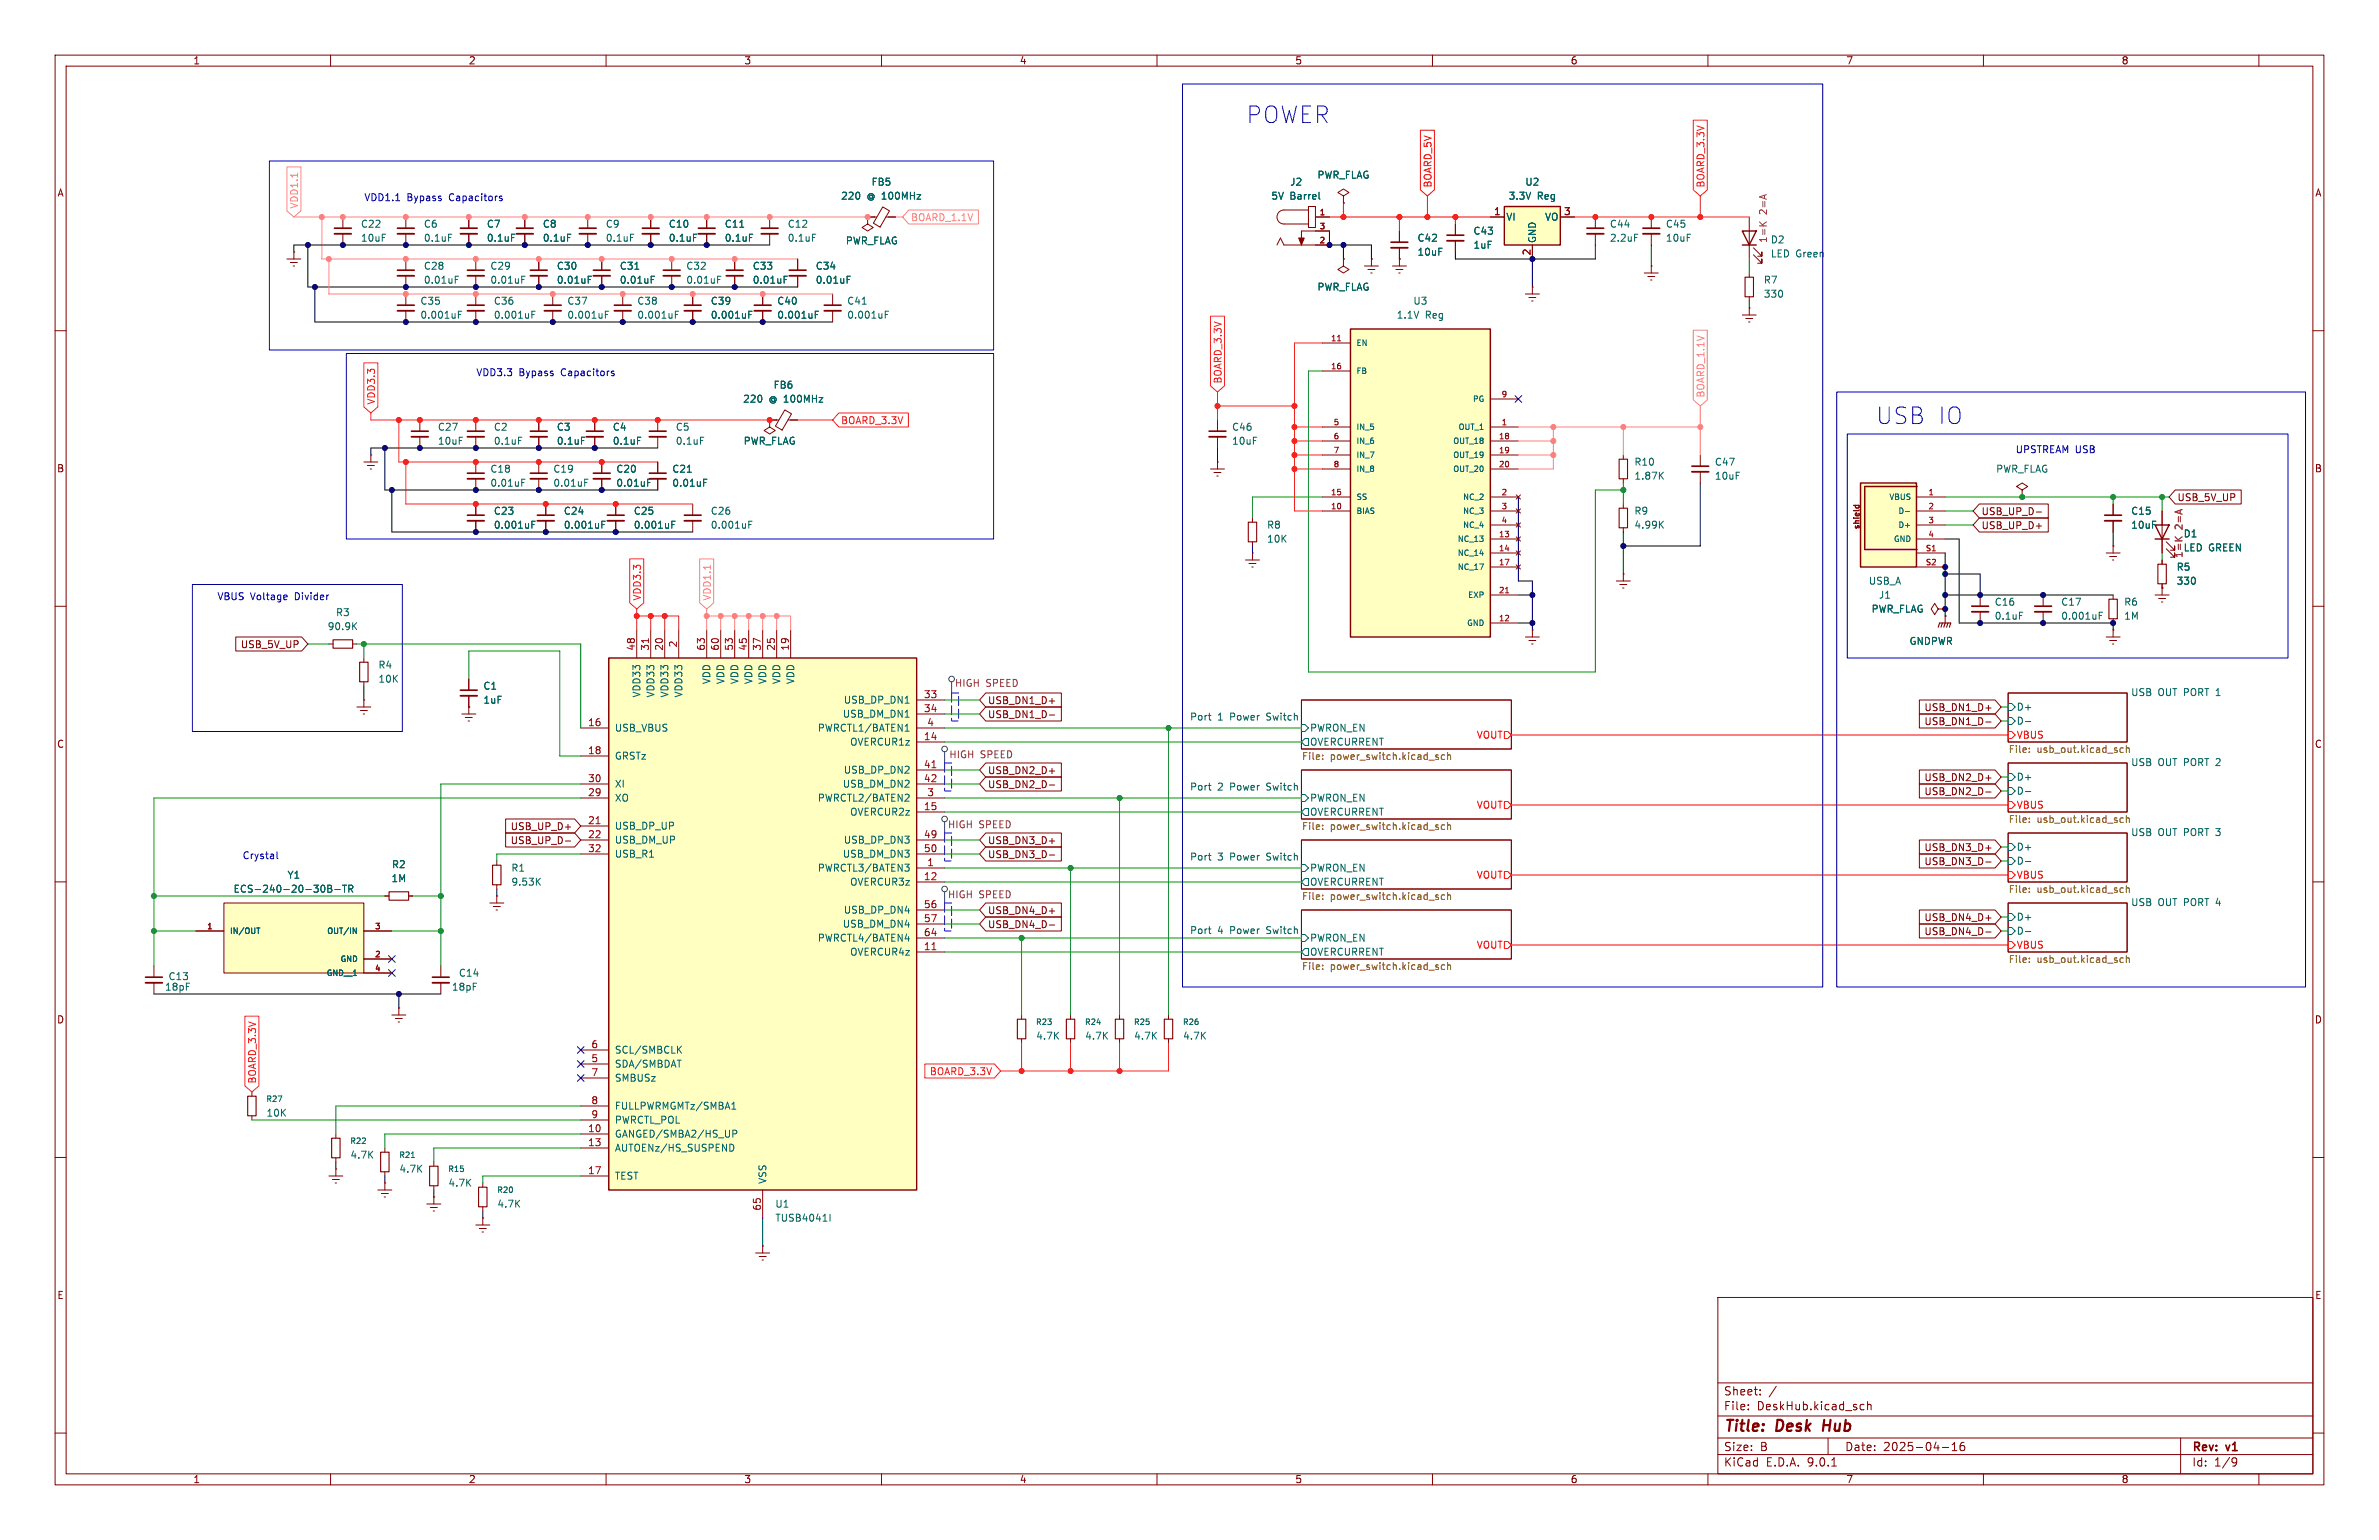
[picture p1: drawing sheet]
<svg xmlns="http://www.w3.org/2000/svg" width="432mm" height="279mm" viewBox="0 0 432 279" stroke-linecap="round" stroke-linejoin="round" font-family="sans-serif">
<defs><g id="words">
<g font-size="4.2" fill="#0000c2">
<text x="226.1" y="22.6">POWER</text>
<text x="340.4" y="77.2">USB IO</text>
</g>
<g font-size="2.8" fill="#840000">
<text x="312.8" y="260.3">Title:</text>
<text x="322.5" y="260.3">Desk</text>
<text x="331.7" y="260.3">Hub</text>
</g>
<g font-size="2.1" fill="#840000">
<text x="312.8" y="256.1">File:</text>
<text x="312.8" y="253.4">Sheet:</text>
<text x="318.9" y="256.1">DeskHub.kicad_sch</text>
<text x="312.8" y="263.5">Size:</text>
<text x="319.5" y="263.5">B</text>
<text x="334.8" y="263.5">Date:</text>
<text x="341.8" y="263.5">2025-04-16</text>
<text x="397.8" y="263.7">Rev:</text>
<text x="404.2" y="263.7">v1</text>
<text x="312.8" y="266.3">KiCad</text>
<text x="320.5" y="266.3">E.D.A.</text>
<text x="328.1" y="266.3">9.0.1</text>
<text x="397.8" y="266.3">Id:</text>
<text x="401.9" y="266.3">1/9</text>
</g>
<g font-size="1.8" fill="#840000">
<text x="35" y="11.9">1</text>
<text x="85" y="11.9">2</text>
<text x="135" y="11.9">3</text>
<text x="185" y="11.9">4</text>
<text x="235" y="11.9">5</text>
<text x="285" y="11.9">6</text>
<text x="335" y="11.9">7</text>
<text x="385" y="11.9">8</text>
<text x="10.3" y="35.9">A</text>
<text x="420.1" y="35.9">A</text>
<text x="10.3" y="85.9">B</text>
<text x="420.1" y="85.9">B</text>
<text x="359.6" y="93.7">USB_UP_D-</text>
<text x="395.1" y="91.1">USB_5V_UP</text>
<text x="359.6" y="96.2">USB_UP_D+</text>
<text x="43.6" y="117.8">USB_5V_UP</text>
<text x="179.2" y="128">USB_DN1_D+</text>
<text x="179.2" y="130.5">USB_DN1_D-</text>
<text x="349.2" y="129.2">USB_DN1_D+</text>
<text x="349.2" y="131.8">USB_DN1_D-</text>
<text x="10.3" y="135.9">C</text>
<text x="420.1" y="135.9">C</text>
<text x="179.2" y="140.7">USB_DN2_D+</text>
<text x="179.2" y="143.2">USB_DN2_D-</text>
<text x="349.2" y="141.9">USB_DN2_D+</text>
<text x="349.2" y="144.5">USB_DN2_D-</text>
<text x="92.6" y="150.8">USB_UP_D+</text>
<text x="92.6" y="153.4">USB_UP_D-</text>
<text x="179.2" y="153.4">USB_DN3_D+</text>
<text x="179.2" y="155.9">USB_DN3_D-</text>
<text x="349.2" y="154.6">USB_DN3_D+</text>
<text x="349.2" y="157.2">USB_DN3_D-</text>
<text x="179.2" y="166.1">USB_DN4_D+</text>
<text x="349.2" y="167.3">USB_DN4_D+</text>
<text x="179.2" y="168.6">USB_DN4_D-</text>
<text x="349.2" y="169.9">USB_DN4_D-</text>
<text x="10.3" y="185.9">D</text>
<text x="420.1" y="185.9">D</text>
<text x="10.3" y="235.9">E</text>
<text x="420.1" y="235.9">E</text>
<text x="35" y="269.3">1</text>
<text x="85" y="269.3">2</text>
<text x="135" y="269.3">3</text>
<text x="185" y="269.3">4</text>
<text x="235" y="269.3">5</text>
<text x="285" y="269.3">6</text>
<text x="335" y="269.3">7</text>
<text x="385" y="269.3">8</text>
</g>
<g font-size="1.8" fill="#006464">
<text x="158.1" y="33.9">FB5</text>
<text x="234.1" y="33.9">J2</text>
<text x="239" y="32.6">PWR_FLAG</text>
<text x="276.8" y="33.9">U2</text>
<text x="65.4" y="41.5">C22</text>
<text x="76.8" y="41.5">C6</text>
<text x="88.3" y="41.5">C7</text>
<text x="98.4" y="41.5">C8</text>
<text x="109.9" y="41.5">C9</text>
<text x="121.3" y="41.5">C10</text>
<text x="131.5" y="41.5">C11</text>
<text x="142.9" y="41.5">C12</text>
<text x="152.6" y="36.4">220</text>
<text x="157.4" y="36.4">@ 100MHz</text>
<text x="230.7" y="36.4">5V</text>
<text x="234.1" y="36.4">Barrel</text>
<text x="273.3" y="40.2">VI</text>
<text x="273.7" y="36.4">3.3V</text>
<text x="279" y="36.4">Reg</text>
<text x="280.3" y="40.2">VO</text>
<text x="292.1" y="41.5">C44</text>
<text x="302.3" y="41.5">C45</text>
<text x="65.4" y="44">10uF</text>
<text x="76.8" y="44">0.1uF</text>
<text x="88.3" y="44">0.1uF</text>
<text x="98.4" y="44">0.1uF</text>
<text x="109.9" y="44">0.1uF</text>
<text x="121.3" y="44">0.1uF</text>
<text x="131.5" y="44">0.1uF</text>
<text x="142.9" y="44">0.1uF</text>
<text x="153.4" y="44.6">PWR_FLAG</text>
<text x="257.2" y="44">C42</text>
<text x="257.2" y="46.6">10uF</text>
<text x="267.3" y="45.3">1uF</text>
<text x="267.3" y="42.8">C43</text>
<text x="279" y="44.2" transform="rotate(-90 279 44.2)">GND</text>
<text x="292.1" y="44">2.2uF</text>
<text x="302.3" y="44">10uF</text>
<text x="321.3" y="44.4">D2</text>
<text x="321.3" y="46.9">LED Green</text>
<text x="76.8" y="51.7">0.01uF</text>
<text x="76.8" y="49.1">C28</text>
<text x="88.9" y="51.7">0.01uF</text>
<text x="88.9" y="49.1">C29</text>
<text x="101" y="51.7">0.01uF</text>
<text x="101" y="49.1">C30</text>
<text x="112.4" y="51.7">0.01uF</text>
<text x="112.4" y="49.1">C31</text>
<text x="124.5" y="51.7">0.01uF</text>
<text x="124.5" y="49.1">C32</text>
<text x="136.5" y="51.7">0.01uF</text>
<text x="136.5" y="49.1">C33</text>
<text x="148" y="51.7">0.01uF</text>
<text x="148" y="49.1">C34</text>
<text x="239" y="52.9">PWR_FLAG</text>
<text x="320" y="51.7">R7</text>
<text x="76.2" y="55.5">C35</text>
<text x="76.2" y="58">0.001uF</text>
<text x="89.5" y="55.5">C36</text>
<text x="89.5" y="58">0.001uF</text>
<text x="102.9" y="55.5">C37</text>
<text x="102.9" y="58">0.001uF</text>
<text x="115.6" y="55.5">C38</text>
<text x="115.6" y="58">0.001uF</text>
<text x="128.9" y="55.5">C39</text>
<text x="128.9" y="58">0.001uF</text>
<text x="141" y="55.5">C40</text>
<text x="141" y="58">0.001uF</text>
<text x="153.7" y="55.5">C41</text>
<text x="153.7" y="58">0.001uF</text>
<text x="253.4" y="58">1.1V</text>
<text x="256.4" y="55.5">U3</text>
<text x="258.7" y="58">Reg</text>
<text x="320" y="54.2">330</text>
<text x="140.3" y="70.7">FB6</text>
<text x="134.8" y="73.3">220</text>
<text x="139.6" y="73.3">@ 100MHz</text>
<text x="79.4" y="78.3">C27</text>
<text x="79.4" y="80.9">10uF</text>
<text x="89.5" y="78.3">C2</text>
<text x="89.5" y="80.9">0.1uF</text>
<text x="101" y="78.3">C3</text>
<text x="101" y="80.9">0.1uF</text>
<text x="111.1" y="78.3">C4</text>
<text x="111.1" y="80.9">0.1uF</text>
<text x="122.6" y="78.3">C5</text>
<text x="122.6" y="80.9">0.1uF</text>
<text x="134.9" y="80.9">PWR_FLAG</text>
<text x="223.5" y="78.3">C46</text>
<text x="223.5" y="80.9">10uF</text>
<text x="88.9" y="88.5">0.01uF</text>
<text x="88.9" y="86">C18</text>
<text x="100.3" y="88.5">0.01uF</text>
<text x="100.3" y="86">C19</text>
<text x="111.8" y="88.5">0.01uF</text>
<text x="111.8" y="86">C20</text>
<text x="121.9" y="88.5">0.01uF</text>
<text x="121.9" y="86">C21</text>
<text x="296.6" y="87.2">1.87K</text>
<text x="296.6" y="84.7">R10</text>
<text x="311.2" y="84.7">C47</text>
<text x="311.2" y="87.2">10uF</text>
<text x="362.2" y="86">PWR_FLAG</text>
<text x="89.5" y="93.6">C23</text>
<text x="102.2" y="93.6">C24</text>
<text x="114.9" y="93.6">C25</text>
<text x="128.9" y="93.6">C26</text>
<text x="296.6" y="93.6">R9</text>
<text x="386.7" y="93.6">C15</text>
<text x="89.5" y="96.1">0.001uF</text>
<text x="102.2" y="96.1">0.001uF</text>
<text x="114.9" y="96.1">0.001uF</text>
<text x="128.9" y="96.1">0.001uF</text>
<text x="229.9" y="96.1">R8</text>
<text x="229.9" y="98.7">10K</text>
<text x="296.6" y="96.1">4.99K</text>
<text x="386.7" y="96.1">10uF</text>
<text x="396.2" y="97.7">D1</text>
<text x="396.2" y="100.2">LED GREEN</text>
<text x="339.1" y="106.3">USB_A</text>
<text x="395" y="103.7">R5</text>
<text x="395" y="106.3">330</text>
<text x="60.9" y="112">R3</text>
<text x="339.6" y="111.4">PWR_FLAG</text>
<text x="340.9" y="108.8">J1</text>
<text x="362" y="110.1">C16</text>
<text x="362" y="112.6">0.1uF</text>
<text x="374" y="110.1">C17</text>
<text x="374" y="112.6">0.001uF</text>
<text x="385.5" y="110.1">R6</text>
<text x="385.5" y="112.6">1M</text>
<text x="59.4" y="114.5">90.9K</text>
<text x="346.5" y="117.2">GNDPWR</text>
<text x="68.6" y="121.5">R4</text>
<text x="68.6" y="124.1">10K</text>
<text x="87.6" y="125.3">C1</text>
<text x="129.1" y="124.2" transform="rotate(-90 129.1 124.2)">VDD</text>
<text x="131.7" y="124.2" transform="rotate(-90 131.7 124.2)">VDD</text>
<text x="134.2" y="124.2" transform="rotate(-90 134.2 124.2)">VDD</text>
<text x="136.8" y="124.2" transform="rotate(-90 136.8 124.2)">VDD</text>
<text x="139.3" y="124.2" transform="rotate(-90 139.3 124.2)">VDD</text>
<text x="141.8" y="124.2" transform="rotate(-90 141.8 124.2)">VDD</text>
<text x="144.4" y="124.2" transform="rotate(-90 144.4 124.2)">VDD</text>
<text x="87.6" y="127.9">1uF</text>
<text x="116.4" y="126.6" transform="rotate(-90 116.4 126.6)">VDD33</text>
<text x="119" y="126.6" transform="rotate(-90 119 126.6)">VDD33</text>
<text x="121.5" y="126.6" transform="rotate(-90 121.5 126.6)">VDD33</text>
<text x="124.1" y="126.6" transform="rotate(-90 124.1 126.6)">VDD33</text>
<text x="152.9" y="130.4">USB_DM_DN1</text>
<text x="153.1" y="127.9">USB_DP_DN1</text>
<text x="215.9" y="130.8">Port</text>
<text x="221" y="130.8">1</text>
<text x="223.4" y="130.8">Power</text>
<text x="230.2" y="130.8">Switch</text>
<text x="366" y="129.1">D+</text>
<text x="366" y="131.7">D-</text>
<text x="386.7" y="126.4">USB</text>
<text x="391.7" y="126.4">OUT PORT 1</text>
<text x="111.5" y="132.9">USB_VBUS</text>
<text x="148.3" y="132.9">PWRCTL1/BATEN1</text>
<text x="154.2" y="135.5">OVERCUR1z</text>
<text x="237.7" y="132.9">PWRON_EN</text>
<text x="237.7" y="135.5">OVERCURRENT</text>
<text x="111.5" y="138">GRSTz</text>
<text x="111.5" y="143.1">XI</text>
<text x="152.9" y="143.1">USB_DM_DN2</text>
<text x="153.1" y="140.6">USB_DP_DN2</text>
<text x="215.9" y="143.5">Port</text>
<text x="221" y="143.5">2</text>
<text x="223.4" y="143.5">Power</text>
<text x="230.2" y="143.5">Switch</text>
<text x="366" y="141.8">D+</text>
<text x="386.7" y="139.1">USB</text>
<text x="391.7" y="139.1">OUT PORT 2</text>
<text x="111.5" y="145.6">XO</text>
<text x="148.3" y="145.6">PWRCTL2/BATEN2</text>
<text x="154.2" y="148.2">OVERCUR2z</text>
<text x="237.7" y="145.6">PWRON_EN</text>
<text x="237.7" y="148.2">OVERCURRENT</text>
<text x="366" y="144.4">D-</text>
<text x="111.5" y="150.7">USB_DP_UP</text>
<text x="111.5" y="153.3">USB_DM_UP</text>
<text x="111.5" y="155.8">USB_R1</text>
<text x="152.9" y="155.8">USB_DM_DN3</text>
<text x="153.1" y="153.3">USB_DP_DN3</text>
<text x="366" y="154.5">D+</text>
<text x="386.7" y="151.8">USB</text>
<text x="391.7" y="151.8">OUT PORT 3</text>
<text x="52.1" y="159.6">Y1</text>
<text x="71" y="160.2">1M</text>
<text x="71" y="157.7">R2</text>
<text x="92.7" y="158.3">R1</text>
<text x="92.7" y="160.9">9.53K</text>
<text x="148.3" y="158.3">PWRCTL3/BATEN3</text>
<text x="154.2" y="160.9">OVERCUR3z</text>
<text x="215.9" y="156.2">Port</text>
<text x="221" y="156.2">3</text>
<text x="223.4" y="156.2">Power</text>
<text x="230.2" y="156.2">Switch</text>
<text x="237.7" y="158.3">PWRON_EN</text>
<text x="237.7" y="160.9">OVERCURRENT</text>
<text x="366" y="157.1">D-</text>
<text x="42.3" y="162.2">ECS-240-20-30B-TR</text>
<text x="153.1" y="166">USB_DP_DN4</text>
<text x="366" y="167.2">D+</text>
<text x="386.7" y="164.5">USB</text>
<text x="391.7" y="164.5">OUT PORT 4</text>
<text x="148.3" y="171">PWRCTL4/BATEN4</text>
<text x="152.9" y="168.5">USB_DM_DN4</text>
<text x="154.2" y="173.6">OVERCUR4z</text>
<text x="215.9" y="169.5">Port</text>
<text x="221" y="169.5">4</text>
<text x="223.4" y="169.5">Power</text>
<text x="230.2" y="169.5">Switch</text>
<text x="237.7" y="171">PWRON_EN</text>
<text x="237.7" y="173.6">OVERCURRENT</text>
<text x="366" y="169.8">D-</text>
<text x="29.9" y="179.9">18pF</text>
<text x="30.5" y="178">C13</text>
<text x="81.9" y="179.9">18pF</text>
<text x="83.2" y="177.4">C14</text>
<text x="111.5" y="191.4">SCL/SMBCLK</text>
<text x="188" y="188.8">4.7K</text>
<text x="196.9" y="188.8">4.7K</text>
<text x="205.7" y="188.8">4.7K</text>
<text x="214.6" y="188.8">4.7K</text>
<text x="111.5" y="193.9">SDA/SMBDAT</text>
<text x="111.5" y="196.4">SMBUSz</text>
<text x="48.3" y="202.8">10K</text>
<text x="111.5" y="201.5">FULLPWRMGMTz/SMBA1</text>
<text x="111.5" y="204.1">PWRCTL_POL</text>
<text x="111.5" y="206.6">GANGED/SMBA2/HS_UP</text>
<text x="111.5" y="209.1">AUTOENz/HS_SUSPEND</text>
<text x="63.5" y="210.4">4.7K</text>
<text x="72.4" y="213">4.7K</text>
<text x="81.3" y="215.5">4.7K</text>
<text x="111.5" y="214.2">TEST</text>
<text x="139.3" y="214.9" transform="rotate(-90 139.3 214.9)">VSS</text>
<text x="90.2" y="219.3">4.7K</text>
<text x="140.6" y="219.3">U1</text>
<text x="140.6" y="221.8">TUSB4041I</text>
</g>
<g font-size="1.8" fill="#f00">
<text x="260" y="34.1" transform="rotate(-90 260 34.1)">BOARD_5V</text>
<text x="267.9" y="134.2">VOUT</text>
<text x="366" y="134.2">VBUS</text>
<text x="267.9" y="146.9">VOUT</text>
<text x="366" y="146.9">VBUS</text>
<text x="267.9" y="159.6">VOUT</text>
<text x="366" y="159.6">VBUS</text>
<text x="267.9" y="172.3">VOUT</text>
<text x="366" y="172.3">VBUS</text>
</g>
<g font-size="1.8" fill="#ff241d">
<text x="309.6" y="34.1" transform="rotate(-90 309.6 34.1)">BOARD_3.3V</text>
<text x="221.9" y="69.7" transform="rotate(-90 221.9 69.7)">BOARD_3.3V</text>
<text x="68.3" y="73.5" transform="rotate(-90 68.3 73.5)">VDD3.3</text>
<text x="152.6" y="77.2">BOARD_3.3V</text>
<text x="116.5" y="109.1" transform="rotate(-90 116.5 109.1)">VDD3.3</text>
<text x="46.7" y="196.7" transform="rotate(-90 46.7 196.7)">BOARD_3.3V</text>
<text x="168.7" y="195.3">BOARD_3.3V</text>
</g>
<g font-size="1.8" fill="#ff8181">
<text x="54.3" y="37.9" transform="rotate(-90 54.3 37.9)">VDD1.1</text>
<text x="165.3" y="40.3">BOARD_1.1V</text>
<text x="309.6" y="72.2" transform="rotate(-90 309.6 72.2)">BOARD_1.1V</text>
<text x="129.2" y="109.1" transform="rotate(-90 129.2 109.1)">VDD1.1</text>
</g>
<g font-size="1.8" fill="#0000c2">
<text x="66" y="36.6">VDD1.1</text>
<text x="73.9" y="36.6">Bypass</text>
<text x="81.6" y="36.6">Capacitors</text>
<text x="86.4" y="68.3">VDD3.3</text>
<text x="94.2" y="68.3">Bypass</text>
<text x="101.9" y="68.3">Capacitors</text>
<text x="365.8" y="82.3">UPSTREAM USB</text>
<text x="39.4" y="109">VBUS</text>
<text x="45.4" y="109">Voltage</text>
<text x="53.6" y="109">Divider</text>
<text x="43.9" y="156">Crystal</text>
</g>
<g font-size="1.8" fill="#a90000">
<text x="271.1" y="39.1">1</text>
<text x="283.8" y="39.1">3</text>
<text x="277.9" y="46.4" transform="rotate(-90 277.9 46.4)">2</text>
<text x="115.3" y="118.2" transform="rotate(-90 115.3 118.2)">48</text>
<text x="117.9" y="118.2" transform="rotate(-90 117.9 118.2)">31</text>
<text x="120.4" y="118.2" transform="rotate(-90 120.4 118.2)">20</text>
<text x="122.9" y="117.5" transform="rotate(-90 122.9 117.5)">2</text>
<text x="128" y="118.2" transform="rotate(-90 128 118.2)">63</text>
<text x="130.6" y="118.2" transform="rotate(-90 130.6 118.2)">60</text>
<text x="133.1" y="118.2" transform="rotate(-90 133.1 118.2)">53</text>
<text x="135.6" y="118.2" transform="rotate(-90 135.6 118.2)">45</text>
<text x="138.2" y="118.2" transform="rotate(-90 138.2 118.2)">37</text>
<text x="140.7" y="118.2" transform="rotate(-90 140.7 118.2)">25</text>
<text x="143.3" y="118.2" transform="rotate(-90 143.3 118.2)">19</text>
<text x="106.6" y="131.8">16</text>
<text x="167.6" y="126.7">33</text>
<text x="167.6" y="129.3">34</text>
<text x="168.2" y="131.8">4</text>
<text x="106.6" y="136.9">18</text>
<text x="167.6" y="134.4">14</text>
<text x="106.6" y="142">30</text>
<text x="167.6" y="139.4">41</text>
<text x="167.6" y="142">42</text>
<text x="106.6" y="144.5">29</text>
<text x="106.6" y="149.6">21</text>
<text x="167.6" y="147.1">15</text>
<text x="168.2" y="144.5">3</text>
<text x="106.6" y="152.1">22</text>
<text x="106.6" y="154.7">32</text>
<text x="167.6" y="152.1">49</text>
<text x="167.6" y="154.7">50</text>
<text x="167.6" y="159.8">12</text>
<text x="168.2" y="157.2">1</text>
<text x="167.6" y="164.8">56</text>
<text x="167.6" y="167.4">57</text>
<text x="167.6" y="169.9">64</text>
<text x="167.6" y="172.5">11</text>
<text x="107.2" y="190.2">6</text>
<text x="107.2" y="192.8">5</text>
<text x="107.2" y="195.3">7</text>
<text x="107.2" y="200.4">8</text>
<text x="107.2" y="202.9">9</text>
<text x="106.6" y="205.5">10</text>
<text x="106.6" y="208">13</text>
<text x="106.6" y="213.1">17</text>
<text x="138.2" y="219.8" transform="rotate(-90 138.2 219.8)">65</text>
</g>
<g font-size="1.8" fill="#840084">
<text x="320.9" y="38.9" transform="rotate(-90 320.9 38.9)">2=A</text>
<text x="320.9" y="44.2" transform="rotate(-90 320.9 44.2)">1=K</text>
<text x="396.3" y="101.3" transform="rotate(-90 396.3 101.3)">1=K</text>
<text x="396.3" y="96.1" transform="rotate(-90 396.3 96.1)">2=A</text>
<text x="173.2" y="124.8">HIGH</text>
<text x="178.9" y="124.8">SPEED</text>
<text x="172.2" y="137.8">HIGH</text>
<text x="177.9" y="137.8">SPEED</text>
<text x="172" y="150.5">HIGH</text>
<text x="177.7" y="150.5">SPEED</text>
<text x="172" y="163.2">HIGH</text>
<text x="177.7" y="163.2">SPEED</text>
</g>
<g font-size="1.8" fill="#725600">
<text x="364.5" y="136.9">File:</text>
<text x="369.7" y="136.9">usb_out.kicad_sch</text>
<text x="236.2" y="138.2">File:</text>
<text x="241.4" y="138.2">power_switch.kicad_sch</text>
<text x="364.5" y="149.6">File:</text>
<text x="369.7" y="149.6">usb_out.kicad_sch</text>
<text x="236.2" y="150.9">File:</text>
<text x="241.4" y="150.9">power_switch.kicad_sch</text>
<text x="236.2" y="163.6">File:</text>
<text x="241.4" y="163.6">power_switch.kicad_sch</text>
<text x="364.5" y="162.3">File:</text>
<text x="369.7" y="162.3">usb_out.kicad_sch</text>
<text x="236.2" y="176.3">File:</text>
<text x="241.4" y="176.3">power_switch.kicad_sch</text>
<text x="364.5" y="175">File:</text>
<text x="369.7" y="175">usb_out.kicad_sch</text>
</g>
<g font-size="1.4" fill="#a90000">
<text x="239.4" y="39.1">1</text>
<text x="239.4" y="41.7">3</text>
<text x="239.4" y="44.2">2</text>
<text x="241.5" y="62">11</text>
<text x="241.5" y="67.1">16</text>
<text x="242" y="77.2">5</text>
<text x="272.4" y="72.1">9</text>
<text x="272.4" y="77.2">1</text>
<text x="242" y="79.8">6</text>
<text x="242" y="82.3">7</text>
<text x="272" y="79.8">18</text>
<text x="272" y="82.3">19</text>
<text x="241.5" y="89.9">15</text>
<text x="242" y="84.8">8</text>
<text x="272" y="84.8">20</text>
<text x="272.4" y="89.9">2</text>
<text x="349.9" y="89.9">1</text>
<text x="241.5" y="92.5">10</text>
<text x="272.4" y="92.5">3</text>
<text x="272.4" y="95">4</text>
<text x="349.9" y="92.5">2</text>
<text x="349.9" y="95">3</text>
<text x="272" y="97.5">13</text>
<text x="272" y="100.1">14</text>
<text x="349.4" y="100.1">S1</text>
<text x="349.9" y="97.5">4</text>
<text x="272" y="102.6">17</text>
<text x="272" y="107.7">21</text>
<text x="349.4" y="102.6">S2</text>
<text x="272" y="112.8">12</text>
<text x="37.5" y="168.7">1</text>
<text x="68" y="168.7">3</text>
<text x="68" y="173.7">2</text>
<text x="68" y="176.3">4</text>
</g>
<g font-size="1.4" fill="#006464">
<text x="246.1" y="63">EN</text>
<text x="246.1" y="68">FB</text>
<text x="267.2" y="73.1">PG</text>
<text x="246.1" y="78.2">IN_5</text>
<text x="246.1" y="80.7">IN_6</text>
<text x="246.1" y="83.3">IN_7</text>
<text x="263.6" y="80.7">OUT_18</text>
<text x="263.6" y="83.3">OUT_19</text>
<text x="264.6" y="78.2">OUT_1</text>
<text x="246.1" y="85.8">IN_8</text>
<text x="263.6" y="85.8">OUT_20</text>
<text x="246.1" y="90.9">SS</text>
<text x="246.1" y="93.4">BIAS</text>
<text x="265.4" y="90.9">NC_2</text>
<text x="265.4" y="93.4">NC_3</text>
<text x="265.4" y="96">NC_4</text>
<text x="342.8" y="90.9">VBUS</text>
<text x="344.4" y="93.4">D-</text>
<text x="344.4" y="96">D+</text>
<text x="264.5" y="98.5">NC_13</text>
<text x="264.5" y="101.1">NC_14</text>
<text x="343.6" y="98.5">GND</text>
<text x="264.5" y="103.6">NC_17</text>
<text x="266.1" y="113.8">GND</text>
<text x="266.3" y="108.7">EXP</text>
<text x="41.7" y="169.6">IN/OUT</text>
<text x="59.3" y="169.6">OUT/IN</text>
<text x="59.2" y="177.3">GND__1</text>
<text x="61.7" y="174.7">GND</text>
<text x="187.9" y="186.2">R23</text>
<text x="196.8" y="186.2">R24</text>
<text x="205.7" y="186.2">R25</text>
<text x="214.6" y="186.2">R26</text>
<text x="48.2" y="200.1">R27</text>
<text x="63.5" y="207.7">R22</text>
<text x="72.4" y="210.3">R21</text>
<text x="81.2" y="212.8">R15</text>
<text x="90.1" y="216.6">R20</text>
</g>
<text font-size="1.4" fill="#840000" x="337.7" y="96.1" transform="rotate(-90 337.7 96.1)">shield</text>
</g></defs>
<g fill="none" stroke="#840000" stroke-width=".18">
<path d="M10 10h411.8v259.4h-411.8zM12 12h407.8v255.4h-407.8zM60 10v2M110 10v2M160 10v2M210 10v2M260 10v2M310 10v2M360 10v2M410 10v2M62.2 39.4v2M73.7 39.4v2"/>
<path d="M85.1 39.4v2M118.1 39.4v2M243.8 35.6l1.1-.7-1.1-.6-1 .6 1 .7v1.2M243.8 36.8h.1M62.2 42.4v2.1M73.7 42.4v2.1M85.1 42.4v2.1M86.4 47v2M86.4 50v2.1M86.4 53.3v2.1M86.4 56.4v2M113 53.3v2.1"/>
<path d="M113 56.4v2M118.1 42.4v2.1M121.9 47v2M121.9 50v2.1M125.7 53.3v2.1M125.7 56.4v2M10 60h2M76.2 76.2v2M76.2 79.2v2.1M86.4 76.2v2M86.4 79.2v2.1M97.8 76.2v2"/>
<path d="M97.8 79.2v2.1M107.9 76.2v2M107.9 79.2v2.1M119.4 76.2v2M119.4 79.2v2.1M139.7 76.2v1.3l1 .6-1 .6-1-.6 1-.6M139.7 76.2h.1M139.7 76.2h1.7M142.4 74.4l1.3 .7-1.7 2.9-1.3-.7zM143 76.2h1.8M419.8 60h2M66 83.8h2.6"/>
<path d="M66.7 84.5h1.2M67.2 85.1h.2M67.3 82.6h.1M67.3 82.6v1.2M86.4 83.8v2.1M86.4 86.9v2M86.4 91.4v2.1M86.4 94.5v2M97.8 83.8v2.1M97.8 86.9v2M99.1 91.4v2.1M99.1 94.5v2"/>
<path d="M109.2 83.8v2.1M109.2 86.9v2M111.8 91.4v2.1M111.8 94.5v2M294.6 91.4v.8M294.6 95.8v.7M383.5 99.1h.1M383.5 91.4v2.1M383.5 94.5v2M383.5 99.1v1.2M10 110h2M59.7 116.8h.8"/>
<path d="M64 116.8h.8M382.3 100.3h2.5M382.9 101h1.3M383.4 101.6h.3M391.2 108h2.5M391.8 108.6h1.3M392.3 109.2h.3M392.4 106.7h.1M392.4 106.7v1.3M419.8 110h2M236.2 127h38.1v8.9h-38.1zM236.2 139.7h38.1v8.9h-38.1z"/>
<path d="M364.5 138.4h21.6v8.9h-21.6zM364.5 125.7h21.6v8.9h-21.6zM10 160h2M236.2 152.4h38.1v8.9h-38.1zM364.5 151.1h21.6v8.9h-21.6zM419.8 160h2M236.2 165.1h38.1v8.9h-38.1zM364.5 163.8h21.6v8.9h-21.6zM194.3 184.2v.7M194.3 188.5v.7M203.2 184.2v.7M203.2 188.5v.7"/>
<path d="M212.1 184.2v.7M212.1 188.5v.7M10 210h2M59.7 213.4h2.5M60.3 214h1.3M60.8 214.6h.3M61 212.1h.1M61 205.7v.8M61 210.1v.7M61 212.1v1.3M68.6 215.9h2.5M69.2 216.5h1.3"/>
<path d="M69.7 217.2h.3M69.8 214.6h.1M69.8 208.3v.7M69.8 212.6v.8M69.8 214.6v1.3M419.8 210h2M311.8 235.4h108v32h-108zM10 260h2M311.8 256.9h108M311.8 250.9h108M317.3 255.6v.2M317.3 254.9v.1"/>
<path d="M319.5 252.9v.2M319.5 252.2v.1M322.4 251.5l-1.3 1.9M337.9 254.8l.4 .1M338.3 255.7l-.4 .1M339 254.9l.2-.1 .3 .1 .1 .9M339 254.3v1.5M419.8 260h2M60 267.4v2M110 267.4v2M160 267.4v2M210 267.4v2"/>
<path d="M260 267.4v2M310 267.4v2M311.8 263.9h108M311.8 260.9h108M331.8 260.9v3M332.5 266h.8M352.5 262.6h1.2M354.3 263.2h.9M354.3 262.1l.5-.4v1.5M356.5 261.7a.59 .59 0 0 0-.7 .6v.6l.1 .2 .4 .1 .2-.2 .1-.5-.1-.2h-.5l-.2 .2M360 267.4v2M395.8 260.9v6.5"/>
<path d="M405.4 264.5l.5 .1a.99 .99 0 0 1-.4 1.4h-.2M406 265.1l-.3 .3h-.3M410 267.4v2"/>
</g>
<path d="M331.1 257.6l-.2 2" fill="none" stroke="#840000" stroke-width=".4"/>
<path d="M273 132.7h.7l.6 .7-.6 .6h-.7zM364.5 132.7h.6l.7 .7-.7 .6h-.6zM273 158.1h.7l.6 .7-.6 .6h-.7zM273 145.4h.7l.6 .7-.6 .6h-.7zM364.5 145.4h.6l.7 .7-.7 .6h-.6zM364.5 158.1h.6l.7 .7-.7 .6h-.6zM273 170.8h.7l.6 .7-.6 .6h-.7zM364.5 170.8h.6l.7 .7-.7 .6h-.6z" fill="none" stroke="#f00" stroke-width=".18"/>
<g fill="none" stroke="#006464" stroke-width=".18">
<path d="M81.4 42.5h.6M92.9 42.5h.6M94.7 50.7h.4M94.7 50.1h.6M96.5 57.1h.5M96.5 56.5h.6M122.6 57.1h.4M122.6 56.5h.6M125.9 42.5h.6M130.3 50.7h.4M130.3 50.1h.6M135.9 57.1h.4"/>
<path d="M135.9 56.5h.6M94.1 79.3h.6M105.6 79.3h.6M115.7 79.3h.6M127.1 79.3h.6M94.7 87.6h.4M94.7 86.9h.6M96.5 95.2h.5M96.5 94.6h.6M106.1 87.6h.4M106.1 86.9h.6M109.2 95.2h.5"/>
<path d="M109.2 94.6h.6M117.6 87.6h.4M117.6 86.9h.6M121.9 95.2h.5M121.9 94.6h.6M301.4 95.1l.5 .7M301.9 94.6l-.7 .7M64.2 113.5l.5 .7M64.7 113l-.7 .7M219.3 129.8h.5M219.7 130.6h.1M236.2 131.4h.7l.6 .7-.6 .6h-.7z"/>
<path d="M236.9 134h.6v1.3h-.6l-.7-.7zM364.5 127.6h.6l.7 .7-.7 .6h-.6zM364.5 130.2h.6l.7 .6-.7 .6h-.6zM367.6 130.9h1M219.3 155.2h.5M219.3 142.5h.5M219.7 156h.1M219.7 143.3h.1M236.2 156.8h.7l.6 .7-.6 .6h-.7zM236.2 144.1h.7l.6 .7-.6 .6h-.7zM236.9 159.4h.6v1.3h-.6l-.7-.7zM236.9 146.7h.6v1.3h-.6l-.7-.7z"/>
<path d="M364.5 140.3h.6l.7 .7-.7 .6h-.6zM364.5 142.9h.6l.7 .6-.7 .6h-.6zM364.5 153h.6l.7 .7-.7 .6h-.6zM364.5 155.6h.6l.7 .6-.7 .6h-.6zM367.6 143.6h1M367.6 156.3h1M219.3 168.5h.5M219.7 169.4h.1M236.2 169.5h.7l.6 .7-.6 .6h-.7zM236.9 172.1h.6v1.3h-.6l-.7-.7zM364.5 165.7h.6l.7 .7-.7 .6h-.6zM364.5 168.3h.6l.7 .6-.7 .6h-.6z"/>
<path d="M367.6 169h1M74.7 210h.5"/>
</g>
<g fill="none" stroke="#725600" stroke-width=".18">
<path d="M240.1 137v.1M240.1 137.7v.1M260.9 137.4l.2 .2-.2 .2M260.9 137h.2M262.2 137h-.4l-.2 .2 .1 .5h.5M262.7 136.5v1.3M262.7 137.1l.2-.1h.3l.1 .8M368.3 135.7v.2M368.3 136.4v.1M384.8 136.4l.2 .1h.4M385.4 135.7h-.4l-.2 .1M385.9 135.3v1.2"/>
<path d="M385.9 135.8l.2-.1h.3l.1 .8M240.1 149.7v.1M240.1 150.4v.1M260.9 150.1l.2 .2-.2 .2M260.9 149.7h.2M262.2 149.7h-.4l-.2 .2 .1 .5h.5M262.7 149.2v1.3M262.7 149.8l.2-.1h.3l.1 .8M368.3 149.1v.1M368.3 148.4v.2M384.8 149.1l.2 .1h.4M385.4 148.4h-.4l-.2 .1"/>
<path d="M385.9 148.5l.2-.1h.3l.1 .8M385.9 148v1.2M240.1 175.8v.1M240.1 162.4v.1M240.1 163.1v.1M240.1 175.1v.1M260.9 175.5l.2 .2-.2 .2M260.9 162.8l.2 .2-.2 .2M260.9 175.1h.2M260.9 162.4h.2M262.2 175.1h-.4l-.2 .2 .1 .5h.5M262.2 162.4h-.4l-.2 .2 .1 .5h.5"/>
<path d="M262.7 175.2l.2-.1h.3l.1 .8M262.7 161.9v1.3M262.7 174.6v1.3M262.7 162.5l.2-.1h.3l.1 .8M368.3 161.1v.2M368.3 161.8v.1M368.3 173.8v.2M368.3 174.5v.1M384.8 174.5l.2 .1h.4M384.8 161.8l.2 .1h.4M385.4 173.8h-.4l-.2 .1M385.4 161.1h-.4l-.2 .1"/>
<path d="M385.9 160.7v1.2M385.9 173.4v1.2M385.9 161.2l.2-.1h.3l.1 .8M385.9 173.9l.2-.1h.3l.1 .8"/>
</g>
<g fill="none" stroke="#840000" stroke-width=".3">
<path d="M60.7 41.4h3.1M72.1 41.4h3.1M83.6 41.4h3M84.8 55.4h3.1M84.8 49h3.1M111.5 55.4h3.1M116.6 41.4h3M120.4 49h3M124.2 55.4h3.1M74.7 78.2h3M84.8 78.2h3.1M96.3 78.2h3"/>
<path d="M106.4 78.2h3.1M117.9 78.2h3M84.8 85.9h3.1M84.8 93.5h3.1M96.3 85.9h3M97.5 93.5h3.1M107.7 85.9h3M110.2 93.5h3.1M382 93.5h3.1"/>
</g>
<g fill="none" stroke="#840000" stroke-width=".33">
<path d="M60.7 42.4h3.1M72.1 42.4h3.1M83.6 42.4h3M84.8 56.4h3.1M84.8 50h3.1M111.5 56.4h3.1M116.6 42.4h3M120.4 50h3M124.2 56.4h3.1M74.7 79.2h3M84.8 79.2h3.1M96.3 79.2h3"/>
<path d="M106.4 79.2h3.1M117.9 79.2h3M84.8 86.9h3.1M84.8 94.5h3.1M96.3 86.9h3M97.5 94.5h3.1M107.7 86.9h3M110.2 94.5h3.1M382 94.5h3.1"/>
</g>
<path d="M293.9 92.2h1.5v3.6h-1.5zM60.5 116.1h3.5v1.5h-3.5zM193.5 184.9h1.6v3.6h-1.6zM202.4 184.9h1.6v3.6h-1.6zM211.3 184.9h1.6v3.6h-1.6zM60.2 206.5h1.5v3.6h-1.5zM69.1 209h1.5v3.6h-1.5z" fill="none" stroke="#840000" stroke-width=".2"/>
<path d="M110.5 119.4h55.9v96.5h-55.9z" fill="#ffffc2"/>
<path d="M110.5 119.4h55.9v96.5h-55.9z" fill="none" stroke="#840000" stroke-width=".25"/>
<g fill="none" stroke="#840000" stroke-width=".18">
<path d="M128.3 39.4v2M139.7 39.4v2M157.5 39.4v1.2l1 .7-1 .6-1-.6 1-.7M157.5 39.4h.1M157.5 39.4h1.6M160.2 37.5l1.2 .8-1.7 2.9-1.2-.7zM160.8 39.4h1.8M237.5 38.1h-4.5a1.27 1.27 0 0 0-1.2 1.3 1.27 1.27 0 0 0 1.2 1.2h4.5M237.5 37.5h1.3v3.8h-1.3zM238.8 39.4h2.5M299.7 39.4v2M73.7 47v2"/>
<path d="M73.7 50v2.1M73.7 53.3v2.1M73.7 56.4v2M100.3 53.3v2.1M100.3 56.4v2M109.2 47v2M109.2 50v2.1M128.3 42.4v2.1M133.3 47v2M133.3 50v2.1M138.4 53.3v2.1M138.4 56.4v2"/>
<path d="M139.7 42.4v2.1M144.8 47v2M144.8 50v2.1M151.1 53.3v2.1M151.1 56.4v2M231.8 44.5l.6-1.3 .6 1.3h8.3M241.3 41.9h-5.1v2.6M298.4 49.5h2.6M299.1 50.2h1.3M299.6 50.8h.2M299.7 48.3h.1M299.7 42.4v2.1"/>
<path d="M299.7 48.3v1.2M115.6 114.3v5.1M118.1 114.3v5.1M120.6 114.3v5.1M123.2 114.3v5.1M128.3 114.3v5.1M130.8 114.3v5.1M133.3 114.3v5.1M135.9 114.3v5.1M138.4 114.3v5.1M141 114.3v5.1M143.5 114.3v5.1"/>
<path d="M353.1 111.8h.1M353.1 111.8v1.2M83.8 129.5h2.6M84.5 130.2h1.2M85 130.8h.2M85.1 128.3h.1M85.1 123.2v2M85.1 126.2v3.3M105.4 132.1h5.1M105.4 137.2h5.1M166.4 132.1h5M166.4 127h5"/>
<path d="M166.4 129.5h5M166.4 134.6h5M166.4 139.7h5M90.2 156.2v.8M105.4 142.2h5.1M105.4 144.8h5.1M105.4 149.9h5.1M105.4 152.4h5.1M105.4 154.9h5.1M166.4 142.2h5M166.4 144.8h5M166.4 152.4h5"/>
<path d="M166.4 154.9h5M166.4 147.3h5M166.4 157.5h5M69.8 162.6h.8M74.2 162.6h.7M80 175.3v2M80 178.3v2M88.9 163.8h2.5M89.5 164.5h1.3M90 165.1h.3M90.2 162.6h.1M90.2 160.5v.8"/>
<path d="M90.2 162.6v1.2M166.4 160h5M166.4 165.1h5M166.4 167.6h5M166.4 170.2h5M166.4 172.7h5M45.7 198.1v.8M71.1 184.2h2.6M71.8 184.8h1.2M72.3 185.4h.2M72.4 182.9h.1M72.4 182.9v1.3"/>
<path d="M105.4 190.5h5.1M105.4 193h5.1M105.4 195.6h5.1M45.7 202.4v.8M77.5 218.4h2.5M78.1 219.1h1.3M78.6 219.7h.3M78.7 217.2h.1M78.7 210.8v.8M78.7 215.1v.8M78.7 217.2v1.2M87.6 214.6v.8"/>
<path d="M87.6 218.9v.8M105.4 200.7h5.1M105.4 203.2h5.1M105.4 205.7h5.1M105.4 208.3h5.1M105.4 213.4h5.1M138.4 215.9v5.1M86.4 222.3h2.5M87 222.9h1.3M87.5 223.5h.3M87.6 221h.1M87.6 221v1.3"/>
<path d="M137.2 227.3h2.5M137.8 228h1.3M138.3 228.6h.3M138.4 226.1h.1M138.4 226.1v1.2"/>
</g>
<path d="M117.7 115.9v.7M169.2 139.3h.7M108.2 149.4h.7M169.2 172.3h.7" fill="none" stroke="#a90000" stroke-width=".18"/>
<g fill="none" stroke="#006464" stroke-width=".18">
<path d="M239.4 34.9v1.1l.2 .1M82.6 50.7h.5M82.6 50.1h.6M83.2 57.1h.4M83.2 56.5h.6M109.9 57.1h.4M109.9 56.5h.6M115.2 48.8h.8M118.2 50.7h.4M118.2 50.1h.6M134.3 41.2h.7M136 42.5h.6"/>
<path d="M142.3 50.7h.4M142.3 50.1h.6M147.5 42.5h.6M148 57.1h.4M148 56.5h.6M153.8 50.7h.4M153.8 50.1h.6M156.5 55.2h.7M160.7 57.1h.4M160.7 56.5h.6M164.3 127.6h.7M164.3 132.7h.7"/>
<path d="M164.4 131.7l.2-.3v1.3M97.5 159.9l.6 .7M98.1 159.3l-.7 .8M164.2 156.8h.8l-.4 .5 .4 .1v.4l-.2 .3h-.4M164.5 144.1l.4 .1 .1 .3-.8 .9h.8M164.3 170.3h.8M164.9 169.9v.9M122.9 192.3h.7M123.2 190.4l.5 .7M123.7 189.8l-.7 .7M132.8 207.6a.68 .68 0 0 1 .4 .6 .68 .68 0 0 1-.4 .7M132.8 201.2h.8"/>
<path d="M133 200.3l.2-.3v1.2M133 205.7h.6l.1-.2v-.3l-.7-.2v1.3M150.7 220.3v1.3"/>
</g>
<g fill="none" stroke="#840000" stroke-width=".3">
<path d="M72.1 49h3.1M72.1 55.4h3.1M98.8 55.4h3.1M107.7 49h3M126.7 41.4h3.1M131.8 49h3.1M136.9 55.4h3.1M138.2 41.4h3M143.3 49h3M149.6 55.4h3.1M298.2 41.4h3M83.6 125.2h3"/>
<path d="M78.5 177.3h3"/>
</g>
<g fill="none" stroke="#840000" stroke-width=".33">
<path d="M72.1 50h3.1M72.1 56.4h3.1M98.8 56.4h3.1M107.7 50h3M126.7 42.4h3.1M131.8 50h3.1M136.9 56.4h3.1M138.2 42.4h3M143.3 50h3M149.6 56.4h3.1M298.2 42.4h3M83.6 126.2h3"/>
<path d="M78.5 178.3h3"/>
</g>
<path d="M351.8 113.8l.2-.8h2.1l-.3 .8M352.6 113l-.3 .8M353.1 113l-.3 .8M353.6 113l-.3 .8M89.4 157h1.5v3.5h-1.5zM70.6 161.8h3.6v1.5h-3.6zM45 198.9h1.5v3.5h-1.5zM78 211.6h1.5v3.5h-1.5zM86.9 215.4h1.5v3.5h-1.5z" fill="none" stroke="#840000" stroke-width=".2"/>
<path d="M235.7 43.2h1l-.5 1.3z" fill="#840000" stroke="#840000" stroke-width=".18"/>
<path d="M40.6 163.8h25.4v12.7h-25.4z" fill="#ffffc2"/>
<g fill="none" stroke="#840000" stroke-width=".18">
<path d="M95.2 39.4v2M106.7 39.4v2M289.6 39.4v2M52.1 47h2.5M52.7 47.6h1.3M53.2 48.3h.3M53.3 45.7h.1M53.3 45.7v1.3M95.2 42.4v2.1M97.8 47v2M97.8 50v2.1M106.7 42.4v2.1"/>
<path d="M289.6 42.4v2.1M119.4 83.8v2.1M119.4 86.9v2M125.7 91.4v2.1M125.7 94.5v2M294.6 82.6v.7M294.6 86.9v.7M308.6 82.6v2M308.6 85.6v2M66 119.4v.7M359.4 108v2M359.4 111v2"/>
<path d="M370.8 108v2M370.8 111v2M383.5 108v.7M383.5 112.3v.7M64.8 128.3h2.5M65.4 128.9h1.3M65.9 129.5h.3M66 127h.1M66 123.7v.8M66 127v1.3M27.9 175.3v2M27.9 178.3v2"/>
<path d="M35.6 168.9h5M40.6 163.8h25.4v12.7h-25.4zM66 168.9h5.1M66 174h5.1M66 176.5h5.1"/>
</g>
<g fill="none" stroke="#006464" stroke-width=".18">
<path d="M103 42.5h.6M106.8 50.7h.4M106.8 50.1h.6M114.4 42.5h.6M296.7 42.5h.6M124.8 85.7h.7M127.7 87.6h.4M127.7 86.9h.6M135.9 95.2h.4M135.9 94.6h.6M301.4 86.2l.5 .7M301.9 85.7l-.7 .7"/>
<path d="M366.5 111.1h.6M381 111.7h.4M381 111.1h.6M46.6 168.4h.6M59.5 160.6h.4l.3 .2-.3 .4 .3 .1v.3l-.2 .3h-.5zM59.5 161.2h.4M60.8 161.4h.9M62.2 160.6h.7M62.5 160.6v1.3M63.3 161.3l.6-.1 .1-.2v-.3l-.7-.1v1.3M63.6 161.3l.4 .6M64.1 168.4l.6 1v-1"/>
</g>
<path d="M93.7 41.4h3.1M96.3 49h3M105.2 41.4h3M288 41.4h3.1M117.9 85.9h3M124.2 93.5h3.1M307.1 84.6h3M357.9 110h3M369.3 110h3.1M26.4 177.3h3.1" fill="none" stroke="#840000" stroke-width=".3"/>
<path d="M93.7 42.4h3.1M96.3 50h3M105.2 42.4h3M288 42.4h3.1M117.9 86.9h3M124.2 94.5h3.1M307.1 85.6h3M357.9 111h3M369.3 111h3.1M26.4 178.3h3.1" fill="none" stroke="#840000" stroke-width=".33"/>
<path d="M293.9 83.3h1.5v3.6h-1.5zM382.8 108.7h1.5v3.6h-1.5zM65.3 120.1h1.5v3.6h-1.5z" fill="none" stroke="#840000" stroke-width=".2"/>
<path d="M337.7 87.6h10.2v15.3h-10.2z" fill="#ffffc2"/>
<path d="M316.2 41.9h2.6l-1.3 2.6zM316.2 44.5h2.6M337.7 87.6h10.2v15.3h-10.2zM348 88.3h-9.5v11.4h9.5M391.2 95.3h2.5l-1.3 2.5zM391.2 97.8h2.5" fill="none" stroke="#840000" stroke-width=".25"/>
<g fill="none" stroke="#840000" stroke-width=".18">
<path d="M317.5 39.4v7.6M316.2 57.2h2.6M316.9 57.8h1.2M317.4 58.4h.2M317.5 55.9h.1M317.5 49.5v.8M317.5 53.8v.8M317.5 55.9v1.3M318.3 46.2l1.5 1.6v-.8v.8h-.8M318.3 45l1.5 1.5v-.8v.8h-.8M336.4 91.7h1M336.8 91.7v.4"/>
<path d="M337.4 91.7v.4M348 90.2h5.1M348 92.7h5.1M348 95.3h5.1M348 97.8h5.1M367 88.9l1-.6-1-.7-1 .7 1 .6v1.3M367 90.2h.1M392.4 92.7v7.6M393.2 99.6l1.5 1.5v-.8v.8h-.7M393.2 98.3l1.5 1.5v-.7v.7h-.7M293.4 105.4h2.5M294 106h1.3"/>
<path d="M294.5 106.7h.3M294.6 104.1h.1M294.6 104.1v1.3M348 100.3h5.1M348 102.9h5.1M351.8 110.5l-.6-1-.7 1 .7 1 .6-1h1.3M353.1 110.5h.1M382.3 115.6h2.5M382.9 116.2h1.3M383.4 116.8h.3M383.5 114.3h.1M383.5 114.3v1.3"/>
<path d="M392.4 101.6v.8M392.4 105.9v.8"/>
</g>
<path d="M345.8 92.8h.8" fill="none" stroke="#006464" stroke-width=".18"/>
<path d="M319.3 40.3l.8 .7M320.6 40.3l-.7 .5M394.8 97.4l.7 .7M396.1 97.4l-.8 .6" fill="none" stroke="#840084" stroke-width=".18"/>
<path d="M316.7 50.3h1.6v3.5h-1.6zM391.7 102.4h1.5v3.5h-1.5z" fill="none" stroke="#840000" stroke-width=".2"/>
<path d="M273 37.5h10.2v7h-10.2z" fill="#ffffc2"/>
<path d="M273 37.5h10.2v7h-10.2z" fill="none" stroke="#840000" stroke-width=".25"/>
<g fill="none" stroke="#840000" stroke-width=".18">
<path d="M270.5 39.4h2.5M283.2 39.4h2.5M243.8 47v1.3l1.1 .6-1.1 .6-1-.6 1-.6M243.8 47h.1M247.6 48.3h2.6M248.3 48.9h1.3M248.8 49.5h.2M248.9 47h.1M248.9 47v1.3M252.7 48.3h2.6M253.4 48.9h1.2M253.9 49.5h.2"/>
<path d="M254 47h.1M254 41.9v2M254 45v3.3M264.2 40.6v2.1M264.2 43.7v2M276.9 53.3h2.5M277.5 54h1.3M278 54.6h.3M278.1 52.1h.1M278.1 44.5v2.5M278.1 52.1v1.2M221 76.2v2"/>
<path d="M221 79.2v2.1M219.7 85.1h2.5M220.3 85.7h1.3M220.9 86.4h.2M221 83.8h.1M221 83.8v1.3M227.3 94v.7M227.3 98.3v.8M226.1 101.6h2.5M226.7 102.2h1.3M227.2 102.9h.3M227.3 100.3h.1"/>
<path d="M227.3 100.3v1.3M276.9 115.6h2.5M277.5 116.2h1.3M278 116.8h.3M278.1 114.3h.1M278.1 114.3v1.3"/>
</g>
<path d="M252.5 43.9h3M262.6 42.7h3.1M219.5 78.2h3" fill="none" stroke="#840000" stroke-width=".3"/>
<path d="M252.5 45h3M262.6 43.7h3.1M219.5 79.2h3" fill="none" stroke="#840000" stroke-width=".33"/>
<path d="M226.6 94.7h1.5v3.6h-1.5z" fill="none" stroke="#840000" stroke-width=".2"/>
<path d="M245.1 59.7h25.4v55.9h-25.4z" fill="#ffffc2"/>
<path d="M245.1 59.7h25.4v55.9h-25.4z" fill="none" stroke="#840000" stroke-width=".25"/>
<g fill="none" stroke="#840000" stroke-width=".18">
<path d="M85.1 39.4v2M95.2 39.4v2M118.1 39.4v2M128.3 39.4v2M157.5 39.4h.1M157.5 39.4h1.2M161.3 39.4h1.3M238.8 39.4h2.5M243.8 36.8h.1M270.5 39.4h2.5M283.2 39.4h2.5M85.1 42.4v2.1"/>
<path d="M95.2 42.4v2.1M97.8 47v2M97.8 50v2.1M109.2 47v2M109.2 50v2.1M118.1 42.4v2.1M125.7 53.3v2.1M125.7 56.4v2M128.3 42.4v2.1M133.3 47v2M133.3 50v2.1M138.4 53.3v2.1"/>
<path d="M138.4 56.4v2M144.8 47v2M144.8 50v2.1M238.8 41.9h2.5M238.8 44.5h2.5M243.8 47h.1M248.9 47h.1M254 47h.1M254 41.9v2M254 45v2M264.2 40.6v2.1M264.2 43.7v2"/>
<path d="M278.1 44.5v2.5M97.8 76.2v2M97.8 79.2v2.1M107.9 76.2v2M107.9 79.2v2.1M139.7 76.2h.1M139.7 76.2h1.3M143.5 76.2h1.3M240 62.2h5.1M240 67.3h5.1M240 77.5h5.1M270.5 77.5h5.1"/>
<path d="M270.5 72.4h5.1M86.4 91.4v2.1M86.4 94.5v2M99.1 91.4v2.1M99.1 94.5v2M109.2 83.8v2.1M109.2 86.9v2M111.8 91.4v2.1M111.8 94.5v2M119.4 83.8v2.1M119.4 86.9v2M240 80h5.1"/>
<path d="M240 82.6h5.1M240 85.1h5.1M240 90.2h5.1M240 92.7h5.1M270.5 80h5.1M270.5 82.6h5.1M270.5 85.1h5.1M270.5 90.2h5.1M270.5 92.7h5.1M270.5 95.3h5.1M270.5 97.8h5.1M275.2 89.8l.8 .8"/>
<path d="M275.2 92.3l.8 .8M275.2 94.9l.8 .7M275.2 97.4l.8 .8M275.2 99.9l.8 .8M276 89.8l-.8 .8M276 92.3l-.8 .8M276 94.9l-.8 .7M276 97.4l-.8 .8M276 99.9l-.8 .8M359.3 94h12.5v2.5h-12.5l-1.2-1.2zM359.3 91.4h12.5v2.6h-12.5l-1.2-1.3zM369.6 95.4h1"/>
<path d="M369.6 92.9h1M383.5 91.4v2.1M383.5 94.5v2M392.4 92.7v2.6M392.4 97.8v2.5M394.8 88.9h12v2.5h-12l-1.1-1.2zM42.8 115.6h12l1.1 1.2-1.1 1.3h-12zM270.5 100.3h5.1M270.5 102.9h5.1M270.5 108h5.1M270.5 113h5.1M275.2 102.5l.8 .8"/>
<path d="M276 102.5l-.8 .8M353.1 111.8h.1M353.1 110.5h.1M392.4 106.7h.1M392.4 101.6v.8M392.4 105.9v.8M85.1 128.3h.1M85.1 123.2v2M85.1 126.2v2.1M178.9 125.7h13.7v2.6h-13.7l-1.1-1.3zM178.9 128.3h13.7v2.5h-13.7l-1.1-1.3zM178.9 138.4h13.7v2.6h-13.7l-1.1-1.3z"/>
<path d="M190.5 127.2h.9M190.5 129.7h.9M190.5 139.9h.9M348.4 139.7h13.7l1.1 1.3-1.1 1.2h-13.7zM348.4 127h13.7l1.1 1.3-1.1 1.2h-13.7zM348.4 129.5h13.7l1.1 1.3-1.1 1.3h-13.7zM360.4 128.5h1M360.4 131h1M91.8 148.6h12.5l1.1 1.3-1.1 1.2h-12.5zM91.8 151.1h12.5l1.1 1.3-1.1 1.3h-12.5zM102.6 150h1M102.6 152.6h1"/>
<path d="M178.9 151.1h13.7v2.6h-13.7l-1.1-1.3zM178.9 141h13.7v2.5h-13.7l-1.1-1.3zM178.9 153.7h13.7v2.5h-13.7l-1.1-1.3zM190.5 152.6h.9M190.5 142.4h.9M190.5 155.1h.9M348.4 142.2h13.7l1.1 1.3-1.1 1.3h-13.7zM348.4 152.4h13.7l1.1 1.3-1.1 1.2h-13.7zM348.4 154.9h13.7l1.1 1.3-1.1 1.3h-13.7zM360.4 141.2h1M360.4 143.7h1M360.4 153.9h1"/>
<path d="M360.4 156.4h1M35.6 168.9h5M66 168.9h5.1M66 174h5.1M66 176.5h5.1M69.8 162.6h.8M74.2 162.6h.7M178.9 163.8h13.7v2.6h-13.7l-1.1-1.3zM178.9 166.4h13.7v2.5h-13.7l-1.1-1.3zM190.5 165.3h.9M190.5 167.8h.9M348.4 165.1h13.7l1.1 1.3-1.1 1.2h-13.7z"/>
<path d="M348.4 167.6h13.7l1.1 1.3-1.1 1.3h-13.7zM360.4 166.6h1M360.4 169.1h1M185.4 184.2v.7M185.4 188.5v.7"/>
</g>
<path d="M242.8 61.8h.5M273.2 107.6h.6" fill="none" stroke="#a90000" stroke-width=".18"/>
<path d="M184.7 184.9h1.5v3.6h-1.5z" fill="none" stroke="#840000" stroke-width=".2"/>
<g fill="none" stroke="#484848" stroke-width=".18">
<path d="M171.4 136.4v2M172.7 123.7v2M171.4 149.1v2M171.4 161.8v2"/>
<circle cx="171.5" cy="135.9" r=".51"/>
<circle cx="172.7" cy="123.2" r=".51"/>
<circle cx="171.5" cy="148.6" r=".51"/>
<circle cx="171.5" cy="161.3" r=".51"/>
</g>
<path d="M171.4 138.4v5.1h1.3v-5.1h-1.3M172.7 125.7v5.1h1.3v-5.1h-1.3M171.4 151.1v5.1h1.3v-5.1h-1.3M171.4 163.8v5.1h1.3v-5.1h-1.3" fill="none" stroke="#000bff" stroke-width=".18" stroke-dasharray="1.7 .6"/>
<g fill="none" stroke="#ff8181" stroke-width=".18">
<path d="M52.1 30.3h2.5v8l-1.3 1.1-1.2-1.1zM53.3 39.4h104.2M54 31.4v.8M58.4 39.4v7.6h86.4M162.6 39.4h1.2M164.9 38.1h12.7v2.5h-12.7l-1.1-1.2zM59.7 47v6.3h91.4M307.3 59.9h2.6v12.6l-1.3 1.2-1.3-1.2zM275.6 77.5h33M281.9 77.5v7.6h-6.3M294.6 77.5v5.1M308.6 73.7v8.9"/>
<path d="M275.6 80h6.3M275.6 82.6h6.3M127 101.4h2.5v8l-1.2 1.1-1.3-1.1zM128.3 111.8h15.2v2.5M128.3 110.5v3.8M128.9 102.6v.7M130.8 111.8v2.5M133.3 111.8v2.5M135.9 111.8v2.5M138.4 111.8v2.5M141 111.8v2.5"/>
</g>
<g fill="none" stroke="#ff241d" stroke-width=".18">
<path d="M285.7 39.4h31.8M307.3 21.8h2.6v12.6l-1.3 1.2-1.3-1.2zM308.6 35.6v3.8M219.7 57.4h2.6v12.6l-1.3 1.1-1.3-1.1zM66 65.8h2.6v8l-1.3 1.1-1.3-1.1zM67.3 74.9v1.3h72.4M72.4 76.2v7.6h47M144.8 76.2h6.3M152.2 74.9h12.7v2.6h-12.7l-1.1-1.3zM221 71.1v5.1M221 73.7h13.9M234.9 77.5h5.1"/>
<path d="M240 62.2h-5.1v30.5h5.1M73.7 83.8v7.6h52M234.9 82.6h5.1M234.9 80h5.1M234.9 85.1h5.1M114.3 101.4h2.5v8l-1.2 1.1-1.3-1.1zM115.6 110.5v3.8M115.6 111.8h7.6v2.5M118.1 111.8v2.5M120.6 111.8v2.5M44.4 184.4h2.6v12.6l-1.3 1.1-1.3-1.1zM167.9 193h12.6l1.1 1.3-1.1 1.3h-12.6z"/>
<path d="M185.4 189.2v5.1M194.3 189.2v5.1M203.2 189.2v5.1M212.1 189.2v5.1h-30.5"/>
</g>
<path d="M241.3 39.4h29.2M243.8 36.8v2.6M254 39.4v2.5M257.8 23.6h2.6v10.8l-1.3 1.2-1.3-1.2zM259.1 35.6v3.8M264.2 39.4v1.2M274.3 133.4h90.2M274.3 146.1h90.2M274.3 158.8h90.2M274.3 171.5h90.2" fill="none" stroke="#f00" stroke-width=".18"/>
<g fill="none" stroke="#009600" stroke-width=".18">
<path d="M317.5 47v2.5M240 67.3h-2.5v54.6h52.1v-33h5M240 90.2h-12.7v3.8M294.6 87.6v3.8M353.1 90.2h40.6M353.1 92.7h5M353.1 95.3h5M383.5 90.2v1.2M392.4 90.2v2.5M55.9 116.8h3.8M64.8 116.8h40.6v15.3M66 116.8v2.6"/>
<path d="M392.4 100.3v1.3M85.1 123.2v-5.1h16.5v19.1h3.8M171.4 134.6h64.8M171.4 132.1h64.8M171.4 139.7h6.4M171.4 129.5h6.4M171.4 127h6.4M212.1 132.1v52.1M363.2 130.8h1.3M363.2 128.3h1.3M105.4 142.2h-25.4v33.1M105.4 154.9h-15.2v1.3"/>
<path d="M105.4 144.8h-77.5v30.5M171.4 154.9h6.4M171.4 142.2h6.4M171.4 144.8h64.8M171.4 152.4h6.4M171.4 147.3h64.8M171.4 157.5h64.8M194.3 157.5v26.7M203.2 144.8v39.4M363.2 141h1.3M363.2 156.2h1.3M363.2 153.7h1.3"/>
<path d="M363.2 143.5h1.3M27.9 168.9h7.7M27.9 162.6h41.9M71.1 168.9h8.9M74.9 162.6h5.1M171.4 167.6h6.4M171.4 170.2h64.8M171.4 165.1h6.4M171.4 160h64.8M171.4 172.7h64.8M185.4 170.2v14M363.2 168.9h1.3"/>
<path d="M363.2 166.4h1.3M45.7 203.2h59.7M105.4 205.7h-35.6v2.6M105.4 208.3h-26.7v2.5M105.4 213.4h-17.8v1.2M105.4 200.7h-44.4v5"/>
</g>
<g fill="none" stroke="#000" stroke-width=".18">
<path d="M55.9 44.5v7.6h88.9M57.1 52.1v6.3h94M139.7 44.5h-86.4v1.2M241.3 41.9v2.6h7.6v2.5M243.8 44.5v2.5M278.1 47v5.1M289.6 44.5v2.5h-25.4v-1.3M299.7 44.5v3.8M317.5 54.6v1.3M69.8 81.3v7.6h49.6M71.1 88.9v7.6h54.6M119.4 81.3h-52.1v1.3"/>
<path d="M221 81.3v2.5M227.3 99.1v1.2M275.6 90.2v15.2h2.5v8.9M294.6 96.5v7.6M308.6 87.6v11.5h-14M353.1 97.8h2.5v15.2h27.9v1.3M383.5 96.5v2.6M275.6 108h2.5M275.6 113h2.5M353.1 104.1h6.3v3.9M353.1 108h30.4M353.1 100.3v11.5"/>
<path d="M66 124.5v2.5M90.2 161.3v1.3M27.9 180.3h52.1M72.4 180.3v2.6M61 210.8v1.3M69.8 213.4v1.2M78.7 215.9v1.3M87.6 219.7v1.3M138.4 221v5.1"/>
</g>
<path d="M275 71.8l1.2 1.2M276.2 71.8l-1.2 1.2M70.5 173.4l1.2 1.2M70.5 175.9l1.2 1.2M71.7 173.4l-1.2 1.2M71.7 175.9l-1.2 1.2M104.8 189.9l1.2 1.2M104.8 192.4l1.2 1.2M104.8 195l1.2 1.2M106 189.9l-1.2 1.2M106 192.4l-1.2 1.2M106 195l-1.2 1.2" fill="none" stroke="#000084" stroke-width=".18"/>
<g fill="none" stroke="#0000c2" stroke-width=".18">
<path d="M214.6 15.2h116.2v163.9h-116.2zM48.9 29.2h131.4v34.3h-131.4zM71.8 36.4h.8M90.6 35.8l.6 .4-.2 .2h-.4M91.1 35.6h-.3l-.2 .2M62.9 64.1h117.4v33.7h-117.4zM111 67.6l.5 .3-.2 .3-.3-.1M111.4 67.4l-.3-.1-.1 .2M333.4 71.1h85.1v108h-85.1zM335.3 78.7h80v40.7h-80zM34.9 106h38.1v26.7h-38.1zM51.9 108l.2 .3-.6 .1"/>
<path d="M52 108.7l-.1 .1M50.3 154.5v1.1l.2 .2"/>
</g>
<g fill="none" stroke="#006464" stroke-width=".18">
<path d="M239.4 34.9v1.1l.2 .1M92.9 42.5h.6M103 42.5h.6M106.8 50.7h.4M106.8 50.1h.6M115.2 48.8h.8M118.2 50.7h.4M118.2 50.1h.6M125.9 42.5h.6M134.3 41.2h.7M135.9 57.1h.4M135.9 56.5h.6"/>
<path d="M136 42.5h.6M142.3 50.7h.4M142.3 50.1h.6M148 57.1h.4M148 56.5h.6M153.8 50.7h.4M153.8 50.1h.6M105.6 79.3h.6M115.7 79.3h.6M96.5 95.2h.5M96.5 94.6h.6M109.2 95.2h.5"/>
<path d="M109.2 94.6h.6M117.6 87.6h.4M117.6 86.9h.6M121.9 95.2h.5M121.9 94.6h.6M124.8 85.7h.7M127.7 87.6h.4M127.7 86.9h.6M46.6 168.4h.6M59.5 160.6h.4l.3 .2-.3 .4 .3 .1v.3l-.2 .3h-.5zM59.5 161.2h.4M60.8 161.4h.9"/>
<path d="M62.2 160.6h.7M62.5 160.6v1.3M63.3 161.3l.6-.1 .1-.2v-.3l-.7-.1v1.3M63.6 161.3l.4 .6M64.1 168.4l.6 1v-1"/>
</g>
<path d="M394.8 97.4l.7 .7M396.1 97.4l-.8 .6" fill="none" stroke="#840084" stroke-width=".18"/>
<g fill="#ff241d" stroke="#ff241d" stroke-width=".18">
<circle cx="86.4" cy="91.4" r=".46"/>
<circle cx="86.4" cy="83.8" r=".46"/>
<circle cx="76.2" cy="76.2" r=".46"/>
<circle cx="72.4" cy="76.2" r=".46"/>
<circle cx="73.7" cy="83.8" r=".46"/>
<circle cx="86.4" cy="76.2" r=".46"/>
<circle cx="120.6" cy="111.8" r=".46"/>
<circle cx="118.1" cy="111.8" r=".46"/>
<circle cx="99.1" cy="91.4" r=".46"/>
<circle cx="97.8" cy="83.8" r=".46"/>
<circle cx="109.2" cy="83.8" r=".46"/>
<circle cx="115.6" cy="111.8" r=".46"/>
<circle cx="111.8" cy="91.4" r=".46"/>
<circle cx="107.9" cy="76.2" r=".46"/>
<circle cx="119.4" cy="76.2" r=".46"/>
<circle cx="139.7" cy="76.2" r=".46"/>
<circle cx="97.8" cy="76.2" r=".46"/>
<circle cx="289.6" cy="39.4" r=".46"/>
<circle cx="299.7" cy="39.4" r=".46"/>
<circle cx="308.6" cy="39.4" r=".46"/>
<circle cx="234.9" cy="85.1" r=".46"/>
<circle cx="221" cy="73.7" r=".46"/>
<circle cx="234.9" cy="80" r=".46"/>
<circle cx="234.9" cy="77.5" r=".46"/>
<circle cx="234.9" cy="73.7" r=".46"/>
<circle cx="234.9" cy="82.6" r=".46"/>
<circle cx="203.2" cy="194.3" r=".46"/>
<circle cx="194.3" cy="194.3" r=".46"/>
<circle cx="185.4" cy="194.3" r=".46"/>
</g>
<g fill="#000" stroke="#000" stroke-width=".18">
<circle cx="55.9" cy="44.5" r=".46"/>
<circle cx="57.1" cy="52.1" r=".46"/>
<circle cx="62.2" cy="44.5" r=".46"/>
<circle cx="73.7" cy="52.1" r=".46"/>
<circle cx="73.7" cy="58.4" r=".46"/>
<circle cx="73.7" cy="44.5" r=".46"/>
<circle cx="85.1" cy="44.5" r=".46"/>
<circle cx="86.4" cy="52.1" r=".46"/>
<circle cx="86.4" cy="58.4" r=".46"/>
<circle cx="95.2" cy="44.5" r=".46"/>
<circle cx="97.8" cy="52.1" r=".46"/>
<circle cx="100.3" cy="58.4" r=".46"/>
<circle cx="106.7" cy="44.5" r=".46"/>
<circle cx="109.2" cy="52.1" r=".46"/>
<circle cx="113" cy="58.4" r=".46"/>
<circle cx="118.1" cy="44.5" r=".46"/>
<circle cx="121.9" cy="52.1" r=".46"/>
<circle cx="125.7" cy="58.4" r=".46"/>
<circle cx="128.3" cy="44.5" r=".46"/>
<circle cx="133.3" cy="52.1" r=".46"/>
<circle cx="138.4" cy="58.4" r=".46"/>
<circle cx="241.3" cy="44.5" r=".46"/>
<circle cx="243.8" cy="44.5" r=".46"/>
<circle cx="278.1" cy="47" r=".46"/>
<circle cx="69.8" cy="81.3" r=".46"/>
<circle cx="71.1" cy="88.9" r=".46"/>
<circle cx="76.2" cy="81.3" r=".46"/>
<circle cx="86.4" cy="88.9" r=".46"/>
<circle cx="86.4" cy="81.3" r=".46"/>
<circle cx="86.4" cy="96.5" r=".46"/>
<circle cx="97.8" cy="81.3" r=".46"/>
<circle cx="97.8" cy="88.9" r=".46"/>
<circle cx="99.1" cy="96.5" r=".46"/>
<circle cx="107.9" cy="81.3" r=".46"/>
<circle cx="109.2" cy="88.9" r=".46"/>
<circle cx="111.8" cy="96.5" r=".46"/>
<circle cx="294.6" cy="99.1" r=".46"/>
<circle cx="278.1" cy="108" r=".46"/>
<circle cx="278.1" cy="113" r=".46"/>
<circle cx="353.1" cy="102.9" r=".46"/>
<circle cx="353.1" cy="104.1" r=".46"/>
<circle cx="353.1" cy="108" r=".46"/>
<circle cx="353.1" cy="110.5" r=".46"/>
<circle cx="359.4" cy="108" r=".46"/>
<circle cx="359.4" cy="113" r=".46"/>
<circle cx="370.8" cy="108" r=".46"/>
<circle cx="370.8" cy="113" r=".46"/>
<circle cx="383.5" cy="113" r=".46"/>
<circle cx="72.4" cy="180.3" r=".46"/>
</g>
<g fill="#009600" stroke="#009600" stroke-width=".18">
<circle cx="80" cy="162.6" r=".46"/>
<circle cx="80" cy="168.9" r=".46"/>
<circle cx="27.9" cy="168.9" r=".46"/>
<circle cx="27.9" cy="162.6" r=".46"/>
<circle cx="66" cy="116.8" r=".46"/>
<circle cx="294.6" cy="88.9" r=".46"/>
<circle cx="383.5" cy="90.2" r=".46"/>
<circle cx="392.4" cy="90.2" r=".46"/>
<circle cx="367" cy="90.2" r=".46"/>
<circle cx="185.4" cy="170.2" r=".46"/>
<circle cx="203.2" cy="144.8" r=".46"/>
<circle cx="212.1" cy="132.1" r=".46"/>
<circle cx="194.3" cy="157.5" r=".46"/>
</g>
<g fill="#ff8181" stroke="#ff8181" stroke-width=".18">
<circle cx="141" cy="111.8" r=".46"/>
<circle cx="138.4" cy="111.8" r=".46"/>
<circle cx="133.3" cy="111.8" r=".46"/>
<circle cx="135.9" cy="111.8" r=".46"/>
<circle cx="130.8" cy="111.8" r=".46"/>
<circle cx="128.3" cy="111.8" r=".46"/>
<circle cx="157.5" cy="39.4" r=".46"/>
<circle cx="139.7" cy="39.4" r=".46"/>
<circle cx="85.1" cy="39.4" r=".46"/>
<circle cx="73.7" cy="39.4" r=".46"/>
<circle cx="73.7" cy="47" r=".46"/>
<circle cx="86.4" cy="47" r=".46"/>
<circle cx="86.4" cy="53.3" r=".46"/>
<circle cx="73.7" cy="53.3" r=".46"/>
<circle cx="95.2" cy="39.4" r=".46"/>
<circle cx="97.8" cy="47" r=".46"/>
<circle cx="138.4" cy="53.3" r=".46"/>
<circle cx="125.7" cy="53.3" r=".46"/>
<circle cx="128.3" cy="39.4" r=".46"/>
<circle cx="133.3" cy="47" r=".46"/>
<circle cx="121.9" cy="47" r=".46"/>
<circle cx="58.4" cy="39.4" r=".46"/>
<circle cx="59.7" cy="47" r=".46"/>
<circle cx="62.2" cy="39.4" r=".46"/>
<circle cx="113" cy="53.3" r=".46"/>
<circle cx="118.1" cy="39.4" r=".46"/>
<circle cx="106.7" cy="39.4" r=".46"/>
<circle cx="100.3" cy="53.3" r=".46"/>
<circle cx="109.2" cy="47" r=".46"/>
<circle cx="281.9" cy="80" r=".46"/>
<circle cx="281.9" cy="82.6" r=".46"/>
<circle cx="281.9" cy="77.5" r=".46"/>
<circle cx="294.6" cy="77.5" r=".46"/>
<circle cx="308.6" cy="77.5" r=".46"/>
</g>
<g fill="#f00" stroke="#f00" stroke-width=".18">
<circle cx="259.1" cy="39.4" r=".46"/>
<circle cx="254" cy="39.4" r=".46"/>
<circle cx="243.8" cy="39.4" r=".46"/>
<circle cx="264.2" cy="39.4" r=".46"/>
</g>
<use href="#words"/>
</svg>
